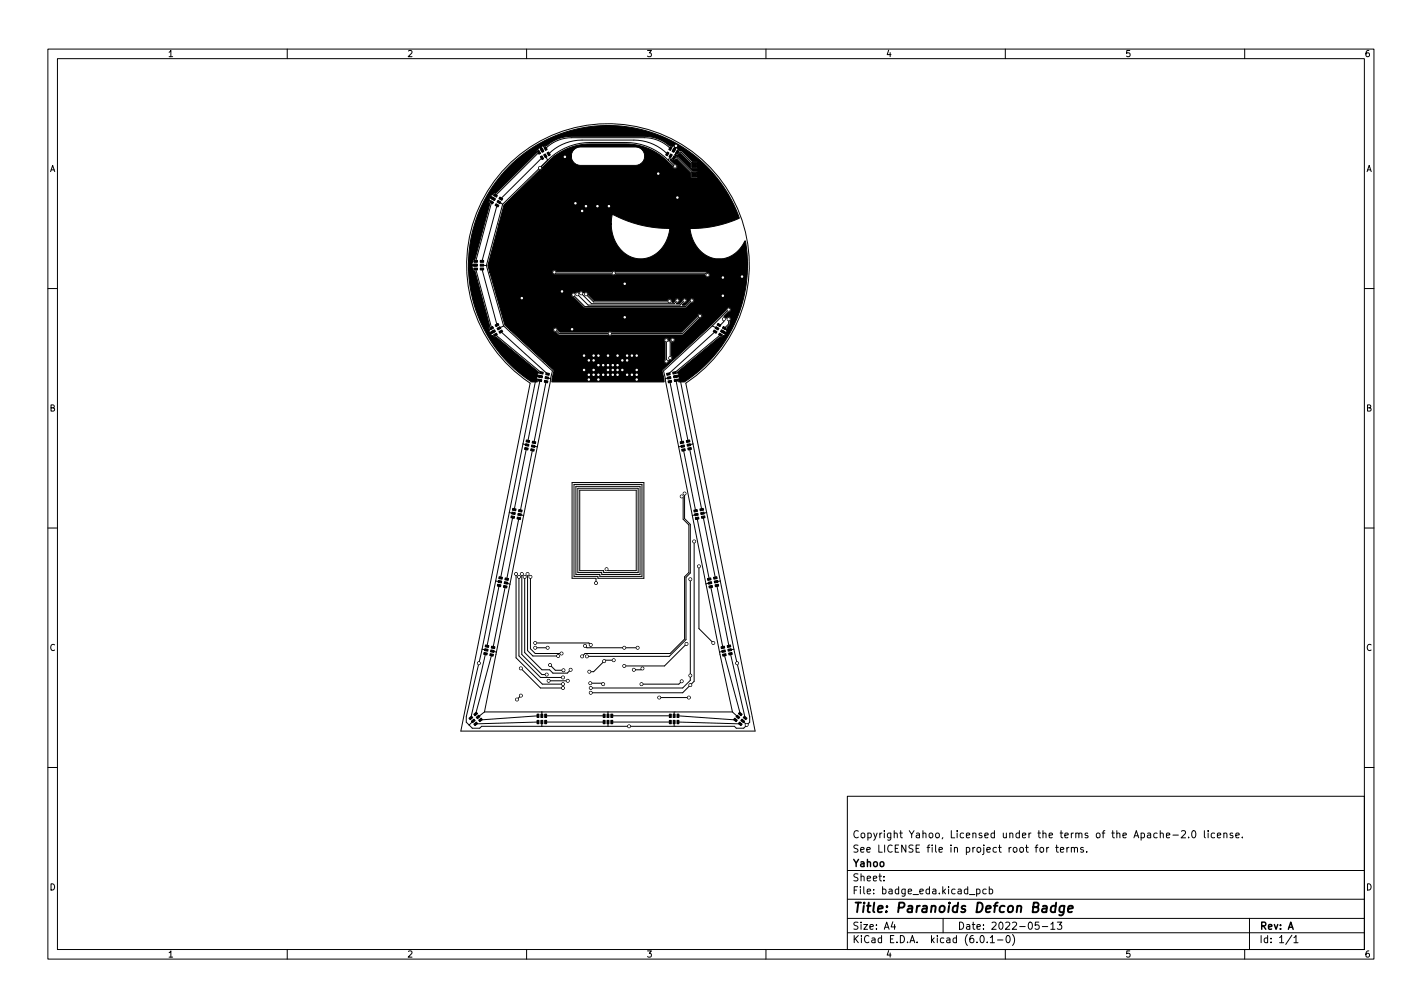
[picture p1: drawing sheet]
<svg xmlns="http://www.w3.org/2000/svg" width="297mm" height="210mm" viewBox="0 0 297 210" stroke-linecap="round" stroke-linejoin="round" font-family="sans-serif">
<defs><g id="words">
<text font-size="2.8" x="178" y="190.6">Title: Paranoids Defcon Badge</text>
<g font-size="2.1">
<text x="178" y="178">See LICENSE file in project root for terms.</text>
<text x="178" y="175">Copyright Yahoo, Licensed under the terms of the Apache-2.0 license.</text>
<text x="178" y="184">Sheet:</text>
<text x="178" y="181">Yahoo</text>
<text x="178" y="186.7">File: badge_eda.kicad_pcb</text>
<text x="178" y="196.9">KiCad E.D.A. kicad (6.0.1-0)</text>
<text x="178" y="194.1">Size: A4</text>
<text x="200" y="194.1">Date: 2022-05-13</text>
<text x="263" y="194.1">Rev: A</text>
<text x="263" y="196.9">Id: 1/1</text>
</g>
<g font-size="1.8">
<text x="35" y="11.9">1</text>
<text x="85" y="11.9">2</text>
<text x="135" y="11.9">3</text>
<text x="185" y="11.9">4</text>
<text x="235" y="11.9">5</text>
<text x="285" y="11.9">6</text>
<text x="10.3" y="35.9">A</text>
<text x="285.3" y="35.9">A</text>
<text x="10.3" y="85.9">B</text>
<text x="285.3" y="85.9">B</text>
<text x="10.3" y="135.9">C</text>
<text x="285.3" y="135.9">C</text>
<text x="10.3" y="185.9">D</text>
<text x="285.3" y="185.9">D</text>
<text x="35" y="199.9">1</text>
<text x="85" y="199.9">2</text>
<text x="135" y="199.9">3</text>
<text x="185" y="199.9">4</text>
<text x="235" y="199.9">5</text>
<text x="285" y="199.9">6</text>
</g>
</g></defs>
<g fill="none" stroke="#000" stroke-width=".21">
<path d="M10 10.2h277v190.1h-277zM12 12.2h273v186.1h-273zM60 10.2v2M110 10.2v2M160 10.2v2M210 10.2v2M260 10.2v2M106.7 33.9a29.5 29.5 0 0 1 43.4 3.1 29.5 29.5 0 0 1-6.8 43l14.4 72.6h-61.4l14.4-72.6a29.5 29.5 0 0 1-4-46.1zM112.6 31.8l-9.1 9M112.8 30.4a7.5 7.5 0 0 1 5.3-2.2h17.8a7.5 7.5 0 0 1 5.3 2.2l-.5 1M112.8 30.4l-10.8 10.4M112.8 30.4l.5 1"/>
<path d="M113.2 32.9l-8.6 8.6M113.9 32.5l.5 .9M114 31a7.7 7.7 0 0 1 5.4-2.3h15.2a7.7 7.7 0 0 1 5.4 2.3M114.4 33.4a12.6 12.6 0 0 1 8.9-3.7h7.4a12.6 12.6 0 0 1 8.9 3.7M114.4 33.4l-9.4 9.2M114.4 33.4l-1.6 1.6M114.6 32.1a9.9 9.9 0 0 1 7-2.9h10.8a9.9 9.9 0 0 1 7 2.9M139.6 33.4l1.4 1.3M140.1 32.5l-.5 .9M140.8 32.9h.7l3.5 3.5M141.4 31.8h1l2.6 2.6M98.4 55.4l3.6 14.4"/>
<path d="M99.4 55.4h-1M99.4 56.2l3.3 12.3M100.7 56.2l3.1 11.7M100.7 55.4h.9M101.6 55.4l3.6 12.6M102 40.8l1.1 .7M102 40.8l-3.6 14.6M102.7 42.2l-3.3 12.4M103.8 42.9l-3.1 11.7M104.2 42.2l.8 .4M105 42.6l-3.4 12.8M115.8 56.9l.2 .1h31.4l.4 .4"/>
<path d="M10 60.2h2M102 69.8l7.5 7.5a3.9 3.9 0 0 0 2.7 1.1M103.1 69.2l-1.1 .6M103.5 69.9l9.6 7.9M104.6 69.2l9.8 8.9M105.2 68l10.2 9.4-.4 1.6M105.2 68l-1 .6M112.2 78.4l-.2 .4-11.4 57.2-3.2 13.6v1.2l1.3 1.2h1.5l.4-.4h52.8l.4 .4h1.5l1.3-1.2v-1.2l-3.3-14.1M112.2 78.4l.8 .2M112.8 79.4l-2.5 12.7M114.1 79.7l-2.6 12.7M114.2 78.9l.8 .1"/>
<path d="M115 79l-13.8 69.6M119.8 61.5l2.4 2.5h21l1.3-1.3M120.6 61.4l2.3 2.3h19.1l1-1M121.4 61.2l2.2 2.2h17.2l.7-.7M122.4 61.4l1.6 1.6h15.7l.2-.1M139 79l2.8 14.3M139.2 71v4.4M139.8 78.9l-.8 .1M139.9 79.7l2.6 12.7M140.5 70.9l-.5 .5v3.3M141.2 79.4l2.5 12.7M141.8 78.4l.2 .4 5.6 28.2"/>
<path d="M141.8 78.4l-.8 .2M146.2 65.9l-3.7 3.7h-25.7l-.8-.8M148.8 68l-10.2 9.4 .4 1.6M148.8 68l1 .6M149.4 69.2l-9.8 8.9M150.5 69.9l-9.6 7.9M150.9 69.2l1.1 .6-7.5 7.5a3.9 3.9 0 0 1-2.7 1.1M151.2 66.6v.5l-.7 .8h-.3M152.2 64.6l-3.4 3.4M152.2 66.6v1l-.9 .9M285 60.2h2M109.2 92.7l.9 .2"/>
<path d="M110 93.7l-2.6 12.7M111.2 93.9l-2.5 12.8M111.4 93.2l.8 .1M141.8 93.3l5.7 28.6M142.6 93.2l-.8 .1M142.8 93.9l2.5 12.8M144 93.7l2.6 12.7M144.8 92.7l-.9 .2M10 110.2h2M106.4 107l.9 .2M107.1 108l-2.5 12.7M107.8 119.8v17.5l5.5 5.5h4.3"/>
<path d="M108.4 108.2l-2.6 12.7M108.5 107.4l.9 .2M109 119.8v16.8l4.2 4.2h1M110.2 119.8v16l1.1 1.2h5.3M126.7 118.8l.3 .3h5.9v-16.8h-11.8v16.8h5v.4h7.2v-17.6h-12.6v17.6h5v.4h8v-18.4h-13.4v18.4h5v.4h8.8v-19.2h-14.2v19.2h5v.4h9.6v-20h-15v20h5v1M142.4 103.6l.3 .3v4.5l1.2 1.2v9.9l-.9 .9v13l-3 3h-17.8l-.6 .6M143 103v5.3l1.2 1.2v10.1l-.9 .9v13l-3.5 3.5h-17.2M145 113v29.2l-2.4 2.4h-19.2M145.5 107.4l-.9 .2M145.6 108.2l2.6 12.7M146 118.2v13l3 3M146.9 108l2.5 12.7"/>
<path d="M147.6 107l5.7 28.5M147.6 107l-.9 .2M285 110.2h2M100.7 135.5l.9 .2M101.4 136.5l-3 13.4M102.7 136.7l-3.3 12.4M102.8 136l.9 .1M103.5 121.3l.9 .2M104.3 122.2l-2.6 12.7M105.5 122.5l-2.5 12.7M105.7 121.7l.8 .3M108.4 120.4v16.5l4.5 4.5h4.7"/>
<path d="M108.8 139.5l4.1 4.1h4.7M109.6 120.4v15.8l3.6 3.6h1.6l.7 .7h3l.7-.7M110.8 120.4v15l1 1h5.5M111.8 135.2h2.6M111.8 134.2h11.2l.4 .4M114.9 138.8l1.1 1.1h1.7M122.2 134.8l.4 .4h10.6M128.2 137.8h-1.8l-2.4 2.4h-.9M134.2 139.6l-.3 .2h-1.5M143.4 134.4l-4.6 4.6h-8.4M144.2 120.9v21.1l-1.6 1.6h-19.2M147.5 121.9l2.9 14.7 2.6 12"/>
<path d="M148.3 121.7l-.8 .2M148.5 122.5l2.5 12.7M149.7 122.2l2.6 12.7M150.5 121.3l-.9 .2M151.2 136l-.9 .1M151.3 136.7l3.3 12.4M152.6 136.5l3 13.4M153.3 135.5l-.9 .2M98.9 150.5l-.9 .9M101.2 148.6h51.8M101.2 148.6l-1.3 1.1M108.8 145.2l-.8 .9"/>
<path d="M112.4 150.8l-13 .3M112.4 149.5l-12 .8M113.2 150.8v.8M113.2 148.6v.9M114 149.5h12.2M114 150.8h12.2M114.6 142.1h4M123.3 142.6h2.5l.2 .2M127 148.6v.9M127 150.8v.8M127.8 149.5h12.2M127.8 150.8h12.2"/>
<path d="M137.7 145.6h6.2M140.8 148.7v.8M140.8 150.8v.8M141.6 150.8l13 .3M141.6 149.5l12 .8M142.4 142.2l-.6 .6h-7.8M153 148.6l1.1 1.1M155.1 150.5l.9 .9M10 160.2h2M177 166.3h108v32h-108zM217.3 177.1l.2-.2 .4 .2 .1 .5-.1 .3h-.4l-.2-.1zM218.6 176.9v1"/>
<path d="M219.1 176.9l-.5 .3M220.5 176.9h.6M220.7 176.4v1.3l.4 .2M221.5 177.4l.7-.1-.1-.3-.4-.1-.2 .2 .1 .8h.5M222.9 176.9v1M223.3 176.9l-.4 .3M223.8 177.1l.2-.2 .4 .1v.9M223.8 176.9v1M224.4 177.1l.2-.2 .4 .1 .1 .9M226.3 177l-.4-.1-.2 .2 .1 .3 .5 .1v.4h-.6M227 177.8v.1M243.6 174.4l.8-.1-.1-.3-.4-.1-.3 .2 .1 .8h.6"/>
<path d="M245 174.4h1.1M246.8 173.6l.6-.2 .2 .5-.9 1h.9M248.3 174.8v.1M249.1 173.6l.2-.2a.8 .8 0 0 1 .5 .8 .8 .8 0 0 1-.5 .7l-.2-.1-.2-.4zM251.6 173.4v1.3l.2 .2M252.4 173.4v.2M252.4 173.9v1M253.7 174l-.4-.1-.3 .3 .1 .7h.6M254.3 174.4l.7-.1-.1-.3-.4-.1-.2 .2 .1 .8h.5M255.6 174.1l.3-.2 .3 .1 .1 .9M255.6 173.9v1M257.5 174l-.4-.1-.2 .2 .1 .3 .5 .1v.4h-.6"/>
<path d="M258.1 174.4l.8-.1-.1-.3-.4-.1-.3 .2 .1 .8h.6M259.5 174.8v.1M285 160.2h2M60 198.3v2M110 198.3v2M160 198.3v2M177 194.8h108M177 191.8h108M177 187.8h108M177 181.8h108M184.6 183.8v.1M184.6 183v.1"/>
<path d="M186.5 192.5l-.4 1h1M186.9 193v1M197 191.8v3M202.5 186.8h1.1M204 185.7l.4-.1 .3 .3-.1 .7h-.6M204 185.6v1.5M204.9 195.4l.2-.1a.8 .8 0 0 1 .5 .8 .8 .8 0 0 1-.5 .7 1 1 0 0 1-.2-1.4zM206 185.7l-.4-.1-.3 .3 .1 .7h.6M206.2 196.7v.1M206.6 185.7l.5-.1 .3 .3-.2 .7h-.6M206.6 185.1v1.5M206.9 195.8l.4-.5v1.5"/>
<path d="M206.9 196.8h.8M208.4 196.3h1.1M210 198.3v2M210.4 195.4l.1-.1a.8 .8 0 0 1 .5 .8 .8 .8 0 0 1-.5 .7 1 1 0 0 1-.1-1.4zM211.5 195.1a1.72 1.72 0 0 1 0 2.3M217 192.5h-.7l-.1 .7 .2-.1 .5 .1 .2 .2-.1 .5-.2 .1-.6-.1M217.7 193.5h1.2M219.5 193l.4-.5v1.5M219.5 194h.9M220.9 192.5h.9l-.5 .6 .4 .1v.7l-.2 .1-.6-.1M260 198.3v2M261 191.8v6.5"/>
<path d="M269.9 195.3l-1.3 1.9M270.3 195.8l.4-.5v1.5M270.3 196.8h.8"/>
</g>
<path d="M220.5 189.2a.66 .66 0 0 0-1 .3v.6l.1 .3h.8M220.6 188.5l-.2 2M222.3 189.2a.66 .66 0 0 0-1 .3v.6l.1 .3h.8M222.3 189.1l-.2 1.6-.4 .4-.4-.1M223.1 189.8l1-.2-.1-.4h-.7l-.2 1 .2 .3 .6-.1" fill="none" stroke="#000" stroke-width=".4"/>
<g fill="#000" stroke="#000" stroke-width=".21">
<path d="M112.2 31.6l.4-.2 .3 .6-.3 .2zM112.9 32.7l.3-.2 .4 .6-.4 .2zM112.9 31.2l.4-.2 .3 .6-.3 .2zM113.6 32.3l.3-.2 .4 .6-.4 .2zM113.6 30.8l.4-.2 .3 .6-.3 .2zM114.3 31.9l.3-.2 .4 .6-.4 .2zM106.3 34.9l1.2-1.2a29 29 0 0 1 46.9 11.9 24.8 24.8 0 0 1-7.1 1.9l-3.2 .2a7 7 0 0 0 4.3 6l1.2 .3 2-.1a6 6 0 0 0 3.3-2.5l.8-1.1 .4 2.9a29.2 29.2 0 0 1-13.1 26.5h-1.2l-.1-.5 .2-.5-1 .1-.1-.3 1-.2-.3-.6 8.9-7.4 .4 .1 .3-.3 .4-.2v-.1l-.8-.6 .2-.2 .9 .5 .1-1.1 .6-.6v-.7a.53 .53 0 0 0 0-.9 .53 .53 0 0 0-.8 .2l-.5-.3 .9-.9a.52 .52 0 0 0 .6-.5 .52 .52 0 0 0-.5-.6 .52 .52 0 0 0-.5 .6l-3.1 3.1-10.2 9.5 .3 2.4h-23.4v-.6l.4-1.7-2-2h25a.51 .51 0 0 0 .6 .5 .51 .51 0 0 0 .4-.6l.1-.1a.52 .52 0 0 0 .6-.2 .52 .52 0 0 0-.1-.7v-2.8a.6 .6 0 0 0 .6-.3 .6 .6 0 0 0-.1-.6 .52 .52 0 0 0-.6-.1 .52 .52 0 0 0-.2 .6l-.2 .2-.1-.1a.52 .52 0 0 0-.4-.6 .52 .52 0 0 0-.6 .2 .52 .52 0 0 0 .2 .7v3.5l-.2 .4h-25l-7.2-6.6h9l.2 .4 .4 .2 .7 .6 10.2-.1 .5 .3 .3-.3h14.8l3.5-3.4a.52 .52 0 0 0 .6-.5 .52 .52 0 0 0-.5-.6 .52 .52 0 0 0-.5 .6l-3.3 3.3h-14.6l-.5-.2-.3 .2h-10l-.5-.5a.5 .5 0 0 0-.5-.5 .5 .5 0 0 0-.5 .5h-9l-1-.9-1.8-6.4h15.6l.2 .4 .3 .2 2.4 2.2h21l1.2-1.1a.51 .51 0 0 0 .6-.5 .51 .51 0 0 0-.6-.5 .51 .51 0 0 0-.4 .7l-.9 .8h-.6l.4-.5a.51 .51 0 0 0 .6-.5 .51 .51 0 0 0-.6-.5 .51 .51 0 0 0-.4 .7l-.6 .5h-.6a.7 .7 0 0 0 .6-.9 .52 .52 0 0 0-.6-.2 .52 .52 0 0 0-.3 .6l-.3 .2h-.4a.53 .53 0 0 0-.3-.7 .53 .53 0 0 0-.7 .4h-15.2l-1.2-1.4a.55 .55 0 0 0-.4-.4 .55 .55 0 0 0-.6 .1 .57 .57 0 0 0-.5-.3 .57 .57 0 0 0-.5 .2l-.4-.1-.4 .3a.51 .51 0 0 0-.5-.1 .51 .51 0 0 0-.3 .4h-15.6l-1.4-4.7h13l.1 .3 .3 .3 12.1-.1 .5 .3 .3-.3 18.7 .1a.53 .53 0 0 0 .6 .5 .53 .53 0 0 0 .4-.7 .53 .53 0 0 0-.6-.3l-.3-.2h-18.8l-.4-.2-.4 .2h-11.4a.54 .54 0 0 0-.6-.3 .54 .54 0 0 0-.5 .4h-13l-.4-1.4 2.3-8.6h23.5v.9a6.8 6.8 0 0 0 5.5 6.3h1.2l1.3-.3 1.2-.6 .8-.7a7.4 7.4 0 0 0 2.1-3.8l.1-.9-2.7-.1a24.6 24.6 0 0 1-6.9-1.8l-2.4-1.1-.2 2.1h-23.5l1.1-4 7.4-7.3a.54 .54 0 0 0 .6-.5l2.5-2.3h3.5a1.9 1.9 0 0 0 1.8 1.8h11.8a1.9 1.9 0 0 0 1.8-1.9 1.9 1.9 0 0 0-1.8-1.9l-12.2 .1a1.91 1.91 0 0 0-1.3 1.6l-.1 .3h-3.5l.8-.7a12.3 12.3 0 0 1 6.7-1.9l7.4-.1a12.3 12.3 0 0 1 8.6 3.6l1.2 1.1a.51 .51 0 0 0 .5 .6 .51 .51 0 0 0 .5-.6 .51 .51 0 0 0-.6-.5l-.9-.8 .1-.3 .7 .4 .3-.3h.3l2.9 2.9 .1 1h1.1l.2-.1-.1-1.2-.9-.1-3-3-.8-.4 .6 .1 .2-.3h.6l2 2 .1 1h1.2v-1.3l-.9-.1-2.1-2.1-.6-.1-.4-.2-.3-.5-.5 .8-.3-.1 .5-.9-1.1-.2a8.5 8.5 0 0 0-4.8-1.9h-15.7l-1.5 .1a8.7 8.7 0 0 0-3.8 1.8l-1.1 .2 .5 .8-.2 .2-.7-.8-.2 .5-.4 .2 .1 .4-8.5 8.5-.4-.1-.3 .4-.4 .2 .8 .6-.2 .3-.9-.4 .1 .4-.2 .5 .2 .2-3.1 11.6-.3 .1-.1 .5-.3 .4 1.1 .1-.1 .4-1 .1 .3 .4 .1 .4 .3 .1 3.1 11.6-.2 .3 .2 .4-.1 .5 .1 .1 .9-.5 .1 .2-.8 .6 .5 .3 .2 .3 .4-.1 8.9 7.4-.3 .6 .9 .2v.3l-1-.1 .2 .5-.1 .5h-1.1l-2.8-2a29.1 29.1 0 0 1-7.7-34.7l.6-1.2a29.1 29.1 0 0 1 5.1-6.9zM139.4 31.7l.3 .2-.3 .6-.4-.2zM140 30.6l.4 .2-.4 .6-.3-.2zM140.1 32.1l.3 .2-.3 .6-.4-.2zM140.7 31l.4 .2-.4 .6-.3-.2zM140.8 32.5l.3 .2-.3 .6-.4-.2z"/>
<path d="M141.4 31.4l.4 .2-.4 .6-.3-.2zM144.5 33.9h1v1h-1zM144.5 35.9h1v1h-1zM99 54.4h.7v.4h-.7zM99 55.2h.7v.4h-.7zM99 56h.7v.4h-.7zM100.3 56h.7v.4h-.7zM100.3 55.2h.7v.4h-.7zM100.3 54.4h.7v.4h-.7zM102.5 41.9l.6 .3-.2 .4-.6-.4zM102.9 41.2l.6 .3-.2 .4-.6-.4zM103.3 40.5l.6 .3-.2 .4-.6-.4z"/>
<path d="M103.6 42.5l.6 .4-.2 .3-.6-.3zM104 41.8l.6 .4-.2 .3-.6-.3zM104.4 41.1l.6 .4-.2 .3-.6-.3zM102.3 68.5l.6-.3 .2 .3-.6 .4zM102.7 69.2l.6-.3 .2 .3-.6 .4zM103.1 69.9l.6-.4 .2 .4-.6 .3zM103.4 67.9l.6-.4 .2 .4-.6 .3zM103.8 68.6l.6-.4 .2 .4-.6 .3zM104.2 69.2l.6-.3 .2 .3-.6 .4zM112.5 79.2l.7 .1-.1 .4-.7-.2zM112.6 78.4l.7 .1v.4l-.7-.1zM112.8 77.6l.7 .1-.1 .4-.7-.1z"/>
<path d="M113.8 79.4l.7 .1-.1 .4-.7-.1zM113.9 78.6l.7 .2-.1 .4-.7-.2zM114.1 77.8l.7 .2-.1 .4-.7-.2zM139.2 78l.7-.2 .1 .4-.7 .2zM139.4 78.8l.7-.2 .1 .4-.7 .2zM139.5 79.5l.7-.1 .1 .4-.7 .1zM140.5 77.7l.7-.1 .1 .4-.7 .1zM140.7 78.5l.7-.1v.4l-.7 .1zM140.8 79.3l.7-.1 .1 .3-.7 .2zM149.2 68.9l.6 .3-.2 .4-.6-.4zM149.6 68.2l.6 .4-.2 .3-.6-.3zM150 67.5l.6 .4-.2 .3-.6-.3z"/>
<path d="M150.3 69.5l.6 .4-.2 .3-.6-.3zM150.7 68.9l.6 .3-.2 .4-.6-.4zM151.1 68.2l.6 .3-.2 .4-.6-.4zM109.6 93.4l.7 .2v.4l-.7-.2zM109.8 92.6l.7 .2-.1 .4-.7-.2zM110 91.9l.6 .1v.4l-.7-.1zM110.9 93.7l.7 .1-.1 .4-.7-.1zM111.1 92.9l.7 .1-.1 .4-.7-.1zM111.2 92.1l.7 .1-.1 .4-.6-.1zM142.1 92.2l.7-.1v.4l-.6 .1zM142.2 93l.7-.1 .1 .4-.7 .1zM142.4 93.8l.7-.1 .1 .4-.7 .1z"/>
<path d="M143.4 92l.6-.1 .1 .4-.7 .1zM143.5 92.8l.7-.2 .1 .4-.7 .2zM143.7 93.6l.7-.2v.4l-.7 .2zM106.8 107.7l.7 .1-.1 .4-.7-.1zM107 106.9l.6 .2v.3l-.7-.1zM107.1 106.1l.7 .2-.1 .4-.7-.2zM108.1 108l.7 .1-.1 .4-.7-.2zM108.2 107.2l.7 .1-.1 .4-.6-.1zM108.4 106.4l.7 .1-.1 .4-.7-.1zM144.9 106.5l.7-.1 .1 .4-.7 .1zM145.1 107.3l.7-.1v.4l-.6 .1zM145.2 108.1l.7-.1 .1 .3-.7 .2z"/>
<path d="M146.2 106.3l.7-.2 .1 .4-.7 .2zM146.4 107.1l.6-.2 .1 .4-.7 .1zM146.5 107.8l.7-.1 .1 .4-.7 .1zM101.1 136.2l.7 .2-.1 .4-.7-.2zM101.3 135.4l.7 .2-.1 .4-.7-.2zM101.4 134.7l.7 .1-.1 .4-.7-.2zM102.4 136.5l.7 .1-.1 .4-.7-.1zM102.5 135.7l.7 .1v.4l-.7-.1zM102.7 134.9l.7 .1-.1 .4-.7-.1zM104 122l.6 .1v.4l-.7-.1zM104.1 121.2l.7 .1-.1 .4-.7-.1zM104.3 120.4l.7 .1-.1 .4-.7-.1z"/>
<path d="M105.2 122.2l.7 .2-.1 .4-.6-.2zM105.4 121.4l.7 .2-.1 .4-.7-.2zM105.5 120.7l.7 .1v.4l-.7-.1zM147.8 120.8l.7-.1v.4l-.7 .1zM147.9 121.6l.7-.2 .1 .4-.7 .2zM148.1 122.4l.7-.2v.4l-.6 .2zM149 120.5l.7-.1 .1 .4-.7 .1zM149.2 121.3l.7-.1 .1 .4-.7 .1zM149.4 122.1l.6-.1 .1 .4-.7 .1zM150.6 135l.7-.1 .1 .4-.7 .1zM150.8 135.8l.7-.1v.4l-.7 .1zM150.9 136.6l.7-.1 .1 .4-.7 .1z"/>
<path d="M151.9 134.8l.7-.1 .1 .3-.7 .2zM152 135.6l.7-.2 .1 .4-.7 .2zM152.2 136.4l.7-.2 .1 .4-.7 .2zM98 150l.5-.5 .3 .3-.6 .5zM98.5 150.6l.5-.5 .3 .4-.6 .4zM99 149.1l.5-.4 .3 .3-.6 .5zM99 151.2l.5-.4 .3 .3-.6 .4zM99.5 149.8l.5-.5 .3 .3-.6 .5zM100 150.4l.5-.5 .3 .3-.6 .5zM112.2 150.4h.4v.7h-.4zM112.2 149.1h.4v.7h-.4zM113 150.4h.4v.7h-.4z"/>
<path d="M113 149.1h.4v.7h-.4zM113.8 150.4h.4v.7h-.4zM113.8 149.1h.4v.7h-.4zM126 150.4h.4v.7h-.4zM126 149.1h.4v.7h-.4zM126.8 150.4h.4v.7h-.4zM126.8 149.1h.4v.7h-.4zM127.6 150.4h.4v.7h-.4zM127.6 149.1h.4v.7h-.4zM139.8 150.4h.4v.7h-.4zM139.8 149.1h.4v.7h-.4zM140.6 150.4h.4v.7h-.4z"/>
<path d="M140.6 149.1h.4v.7h-.4zM141.4 150.4h.4v.7h-.4zM141.4 149.1h.4v.7h-.4zM153.5 149.9l.5 .5-.2 .3-.6-.5zM154 149.3l.5 .5-.2 .3-.6-.5zM154.5 150.8l.5 .4-.2 .3-.6-.4zM154.5 148.7l.5 .4-.2 .4-.6-.5zM155 150.1l.5 .5-.2 .3-.6-.4zM155.5 149.5l.5 .5-.2 .3-.6-.5z"/>
<circle cx="112.8" cy="35" r=".3"/>
<circle cx="118" cy="32.7" r=".3"/>
<circle cx="137.5" cy="36.2" r=".3"/>
<circle cx="141" cy="34.7" r=".3"/>
<circle cx="141.2" cy="30.4" r=".3"/>
<circle cx="115.8" cy="56.9" r=".3"/>
<circle cx="120.2" cy="42.4" r=".3"/>
<circle cx="121.6" cy="44" r=".3"/>
<circle cx="122.4" cy="43" r=".3"/>
<circle cx="124.8" cy="43" r=".3"/>
<circle cx="127.2" cy="43" r=".3"/>
<circle cx="128.2" cy="57" r=".3"/>
<circle cx="130.5" cy="59.2" r=".3"/>
<circle cx="141.5" cy="41.2" r=".3"/>
<circle cx="147.8" cy="57.4" r=".3"/>
<circle cx="151" cy="57.9" r=".3"/>
<circle cx="155" cy="57.7" r=".3"/>
<circle cx="109" cy="62.2" r=".3"/>
<circle cx="116" cy="68.8" r=".3"/>
<circle cx="117.4" cy="60.8" r=".3"/>
<circle cx="119.5" cy="68.7" r=".3"/>
<circle cx="119.8" cy="61.5" r=".3"/>
<circle cx="120.6" cy="61.4" r=".3"/>
<circle cx="121.4" cy="61.2" r=".3"/>
<circle cx="122" cy="77.2" r=".3"/>
<circle cx="122" cy="74.2" r=".3"/>
<circle cx="122.4" cy="61.4" r=".3"/>
<circle cx="123" cy="78.2" r=".3"/>
<circle cx="123" cy="79.2" r=".3"/>
<circle cx="123" cy="75.2" r=".3"/>
<circle cx="124" cy="78.2" r=".3"/>
<circle cx="124" cy="77.2" r=".3"/>
<circle cx="124" cy="75.2" r=".3"/>
<circle cx="124" cy="74.2" r=".3"/>
<circle cx="125" cy="78.2" r=".3"/>
<circle cx="125" cy="79.2" r=".3"/>
<circle cx="125" cy="76.2" r=".3"/>
<circle cx="125" cy="74.2" r=".3"/>
<circle cx="126" cy="78.2" r=".3"/>
<circle cx="126" cy="76.2" r=".3"/>
<circle cx="127" cy="78.2" r=".3"/>
<circle cx="127" cy="77.2" r=".3"/>
<circle cx="127" cy="76.2" r=".3"/>
<circle cx="127" cy="74.2" r=".3"/>
<circle cx="127.4" cy="69.6" r=".3"/>
<circle cx="128" cy="78.2" r=".3"/>
<circle cx="128" cy="77.2" r=".3"/>
<circle cx="128" cy="76.2" r=".3"/>
<circle cx="129" cy="78.2" r=".3"/>
<circle cx="129" cy="77.2" r=".3"/>
<circle cx="129" cy="76.2" r=".3"/>
<circle cx="129" cy="74.2" r=".3"/>
<circle cx="130" cy="77.2" r=".3"/>
<circle cx="130" cy="75.2" r=".3"/>
<circle cx="130.5" cy="66.2" r=".3"/>
<circle cx="131" cy="78.2" r=".3"/>
<circle cx="131" cy="75.2" r=".3"/>
<circle cx="131" cy="74.2" r=".3"/>
<circle cx="132" cy="78.2" r=".3"/>
<circle cx="132" cy="74.2" r=".3"/>
<circle cx="133" cy="79.2" r=".3"/>
<circle cx="133" cy="78.2" r=".3"/>
<circle cx="133" cy="77.2" r=".3"/>
<circle cx="133" cy="74.2" r=".3"/>
<circle cx="139.2" cy="75.4" r=".3"/>
<circle cx="139.2" cy="71" r=".3"/>
<circle cx="139.9" cy="62.9" r=".3"/>
<circle cx="140" cy="74.7" r=".3"/>
<circle cx="140.5" cy="70.9" r=".3"/>
<circle cx="141.5" cy="62.7" r=".3"/>
<circle cx="143" cy="62.7" r=".3"/>
<circle cx="144.5" cy="62.7" r=".3"/>
<circle cx="146.2" cy="65.9" r=".3"/>
<circle cx="151" cy="61.7" r=".3"/>
<circle cx="151.2" cy="66.6" r=".3"/>
<circle cx="152.2" cy="66.6" r=".3"/>
<circle cx="152.2" cy="64.6" r=".3"/>
<circle cx="107.8" cy="119.8" r=".3"/>
<circle cx="109" cy="119.8" r=".3"/>
<circle cx="110.2" cy="119.8" r=".3"/>
<circle cx="126.7" cy="118.8" r=".3"/>
<circle cx="142.4" cy="103.6" r=".3"/>
<circle cx="143" cy="103" r=".3"/>
<circle cx="145" cy="113" r=".3"/>
<circle cx="146" cy="118.2" r=".3"/>
<circle cx="100" cy="138.5" r=".3"/>
<circle cx="108.4" cy="120.4" r=".3"/>
<circle cx="108.8" cy="139.5" r=".3"/>
<circle cx="109.6" cy="120.4" r=".3"/>
<circle cx="110.8" cy="120.4" r=".3"/>
<circle cx="111.8" cy="135.2" r=".3"/>
<circle cx="111.8" cy="134.2" r=".3"/>
<circle cx="114.4" cy="135.2" r=".3"/>
<circle cx="114.9" cy="138.8" r=".3"/>
<circle cx="116.6" cy="137" r=".3"/>
<circle cx="117.3" cy="136.4" r=".3"/>
<circle cx="117.7" cy="139.9" r=".3"/>
<circle cx="119.2" cy="139.8" r=".3"/>
<circle cx="121.6" cy="137" r=".3"/>
<circle cx="122.2" cy="134.8" r=".3"/>
<circle cx="122.6" cy="137" r=".3"/>
<circle cx="123.4" cy="134.6" r=".3"/>
<circle cx="124.5" cy="121.7" r=".3"/>
<circle cx="126.2" cy="138" r=".3"/>
<circle cx="128.2" cy="137.8" r=".3"/>
<circle cx="130.4" cy="139" r=".3"/>
<circle cx="130.4" cy="135.2" r=".3"/>
<circle cx="132.4" cy="139.8" r=".3"/>
<circle cx="133.2" cy="135.2" r=".3"/>
<circle cx="134.2" cy="139.6" r=".3"/>
<circle cx="143.4" cy="134.4" r=".3"/>
<circle cx="144.2" cy="120.9" r=".3"/>
<circle cx="149" cy="134.2" r=".3"/>
<circle cx="154" cy="138.5" r=".3"/>
<circle cx="108" cy="146.1" r=".3"/>
<circle cx="108.8" cy="145.2" r=".3"/>
<circle cx="114.2" cy="140.8" r=".3"/>
<circle cx="114.6" cy="142.1" r=".3"/>
<circle cx="117.6" cy="142.8" r=".3"/>
<circle cx="117.6" cy="143.6" r=".3"/>
<circle cx="117.6" cy="141.4" r=".3"/>
<circle cx="118.6" cy="142.1" r=".3"/>
<circle cx="123.1" cy="140.2" r=".3"/>
<circle cx="123.3" cy="142.6" r=".3"/>
<circle cx="123.4" cy="144.6" r=".3"/>
<circle cx="123.4" cy="143.6" r=".3"/>
<circle cx="126" cy="142.8" r=".3"/>
<circle cx="131.4" cy="151.6" r=".3"/>
<circle cx="134" cy="142.8" r=".3"/>
<circle cx="137.7" cy="145.6" r=".3"/>
<circle cx="142.4" cy="142.2" r=".3"/>
<circle cx="143.9" cy="145.6" r=".3"/>
<circle cx="144.2" cy="141" r=".3"/>
<circle cx="144.2" cy="143" r=".3"/>
<circle cx="156" cy="151.4" r=".3"/>
</g>
<g fill="#fff" stroke="#fff" stroke-width=".21">
<circle cx="151" cy="61.7" r=".15"/>
<circle cx="100" cy="138.5" r=".15"/>
<circle cx="126" cy="76.2" r=".15"/>
<circle cx="126.2" cy="138" r=".15"/>
<circle cx="114.4" cy="135.2" r=".15"/>
<circle cx="133.2" cy="135.2" r=".15"/>
<circle cx="151" cy="57.9" r=".15"/>
<circle cx="128" cy="76.2" r=".15"/>
<circle cx="130" cy="75.2" r=".15"/>
<circle cx="122.2" cy="134.8" r=".15"/>
<circle cx="108.8" cy="145.2" r=".15"/>
<circle cx="156" cy="151.4" r=".15"/>
<circle cx="123" cy="78.2" r=".15"/>
<circle cx="137.7" cy="145.6" r=".15"/>
<circle cx="125" cy="79.2" r=".15"/>
<circle cx="124" cy="74.2" r=".15"/>
<circle cx="127" cy="74.2" r=".15"/>
<circle cx="124" cy="78.2" r=".15"/>
<circle cx="127" cy="76.2" r=".15"/>
<circle cx="128" cy="77.2" r=".15"/>
<circle cx="121.6" cy="44" r=".15"/>
<circle cx="130.5" cy="66.2" r=".15"/>
<circle cx="111.8" cy="135.2" r=".15"/>
<circle cx="129" cy="74.2" r=".15"/>
<circle cx="122.4" cy="43" r=".15"/>
<circle cx="128" cy="78.2" r=".15"/>
<circle cx="120.2" cy="42.4" r=".15"/>
<circle cx="130.4" cy="135.2" r=".15"/>
<circle cx="128.2" cy="137.8" r=".15"/>
<circle cx="122" cy="77.2" r=".15"/>
<circle cx="114.9" cy="138.8" r=".15"/>
<circle cx="124" cy="77.2" r=".15"/>
<circle cx="108" cy="146.1" r=".15"/>
<circle cx="132" cy="74.2" r=".15"/>
<circle cx="124" cy="75.2" r=".15"/>
<circle cx="125" cy="78.2" r=".15"/>
<circle cx="123" cy="79.2" r=".15"/>
<circle cx="133" cy="78.2" r=".15"/>
<circle cx="125" cy="74.2" r=".15"/>
<circle cx="127" cy="77.2" r=".15"/>
<circle cx="118" cy="32.7" r=".15"/>
<circle cx="129" cy="77.2" r=".15"/>
<circle cx="109" cy="62.2" r=".15"/>
<circle cx="131" cy="75.2" r=".15"/>
<circle cx="123.3" cy="142.6" r=".15"/>
<circle cx="131" cy="74.2" r=".15"/>
<circle cx="119.5" cy="68.7" r=".15"/>
<circle cx="122" cy="74.2" r=".15"/>
<circle cx="126" cy="78.2" r=".15"/>
<circle cx="137.5" cy="36.2" r=".15"/>
<circle cx="127.2" cy="43" r=".15"/>
<circle cx="149" cy="134.2" r=".15"/>
<circle cx="141.2" cy="30.4" r=".15"/>
<circle cx="123" cy="75.2" r=".15"/>
<circle cx="117.7" cy="139.9" r=".15"/>
<circle cx="155" cy="57.7" r=".15"/>
<circle cx="118.6" cy="142.1" r=".15"/>
<circle cx="143.9" cy="145.6" r=".15"/>
<circle cx="117.4" cy="60.8" r=".15"/>
<circle cx="131.4" cy="151.6" r=".15"/>
<circle cx="154" cy="138.5" r=".15"/>
<circle cx="125" cy="76.2" r=".15"/>
<circle cx="133" cy="77.2" r=".15"/>
<circle cx="123.1" cy="140.2" r=".15"/>
<circle cx="132" cy="78.2" r=".15"/>
<circle cx="141.5" cy="41.2" r=".15"/>
<circle cx="133" cy="74.2" r=".15"/>
<circle cx="131" cy="78.2" r=".15"/>
<circle cx="130.5" cy="59.2" r=".15"/>
<circle cx="129" cy="76.2" r=".15"/>
<circle cx="129" cy="78.2" r=".15"/>
<circle cx="127" cy="78.2" r=".15"/>
<circle cx="114.6" cy="142.1" r=".15"/>
<circle cx="146" cy="118.2" r=".15"/>
<circle cx="124.8" cy="43" r=".15"/>
<circle cx="130" cy="77.2" r=".15"/>
<circle cx="133" cy="79.2" r=".15"/>
<circle cx="126" cy="142.8" r=".15"/>
<circle cx="124.5" cy="121.7" r=".15"/>
<circle cx="126.7" cy="118.8" r=".15"/>
<circle cx="123.4" cy="134.6" r=".15"/>
<circle cx="111.8" cy="134.2" r=".15"/>
<circle cx="146.2" cy="65.9" r=".15"/>
<circle cx="127.4" cy="69.6" r=".15"/>
<circle cx="116" cy="68.8" r=".15"/>
<circle cx="128.2" cy="57" r=".15"/>
<circle cx="115.8" cy="56.9" r=".15"/>
<circle cx="141" cy="34.7" r=".15"/>
<circle cx="112.8" cy="35" r=".15"/>
<circle cx="147.8" cy="57.4" r=".15"/>
<circle cx="152.2" cy="64.6" r=".15"/>
<circle cx="152.2" cy="66.6" r=".15"/>
<circle cx="139.9" cy="62.9" r=".15"/>
<circle cx="151.2" cy="66.6" r=".15"/>
<circle cx="122.4" cy="61.4" r=".15"/>
<circle cx="144.2" cy="120.9" r=".15"/>
<circle cx="144.2" cy="141" r=".15"/>
<circle cx="123.4" cy="143.6" r=".15"/>
<circle cx="144.2" cy="143" r=".15"/>
<circle cx="145" cy="113" r=".15"/>
<circle cx="123.4" cy="144.6" r=".15"/>
<circle cx="121.4" cy="61.2" r=".15"/>
<circle cx="141.5" cy="62.7" r=".15"/>
<circle cx="119.8" cy="61.5" r=".15"/>
<circle cx="144.5" cy="62.7" r=".15"/>
<circle cx="143" cy="62.7" r=".15"/>
<circle cx="120.6" cy="61.4" r=".15"/>
<circle cx="143.4" cy="134.4" r=".15"/>
<circle cx="130.4" cy="139" r=".15"/>
<circle cx="134" cy="142.8" r=".15"/>
<circle cx="142.4" cy="142.2" r=".15"/>
<circle cx="117.6" cy="143.6" r=".15"/>
<circle cx="108.8" cy="139.5" r=".15"/>
<circle cx="132.4" cy="139.8" r=".15"/>
<circle cx="134.2" cy="139.6" r=".15"/>
<circle cx="139.2" cy="75.4" r=".15"/>
<circle cx="121.6" cy="137" r=".15"/>
<circle cx="142.4" cy="103.6" r=".15"/>
<circle cx="139.2" cy="71" r=".15"/>
<circle cx="143" cy="103" r=".15"/>
<circle cx="122.6" cy="137" r=".15"/>
<circle cx="140.5" cy="70.9" r=".15"/>
<circle cx="140" cy="74.7" r=".15"/>
<circle cx="117.6" cy="141.4" r=".15"/>
<circle cx="108.4" cy="120.4" r=".15"/>
<circle cx="109" cy="119.8" r=".15"/>
<circle cx="114.2" cy="140.8" r=".15"/>
<circle cx="107.8" cy="119.8" r=".15"/>
<circle cx="117.6" cy="142.8" r=".15"/>
<circle cx="116.6" cy="137" r=".15"/>
<circle cx="110.2" cy="119.8" r=".15"/>
<circle cx="119.2" cy="139.8" r=".15"/>
<circle cx="109.6" cy="120.4" r=".15"/>
<circle cx="110.8" cy="120.4" r=".15"/>
<circle cx="117.3" cy="136.4" r=".15"/>
<circle cx="143" cy="110.5" r=".25"/>
</g>
<path d="M121.2 32.6h11.6" fill="none" stroke="#fff" stroke-width="3.5"/>
<use href="#words"/>
</svg>
